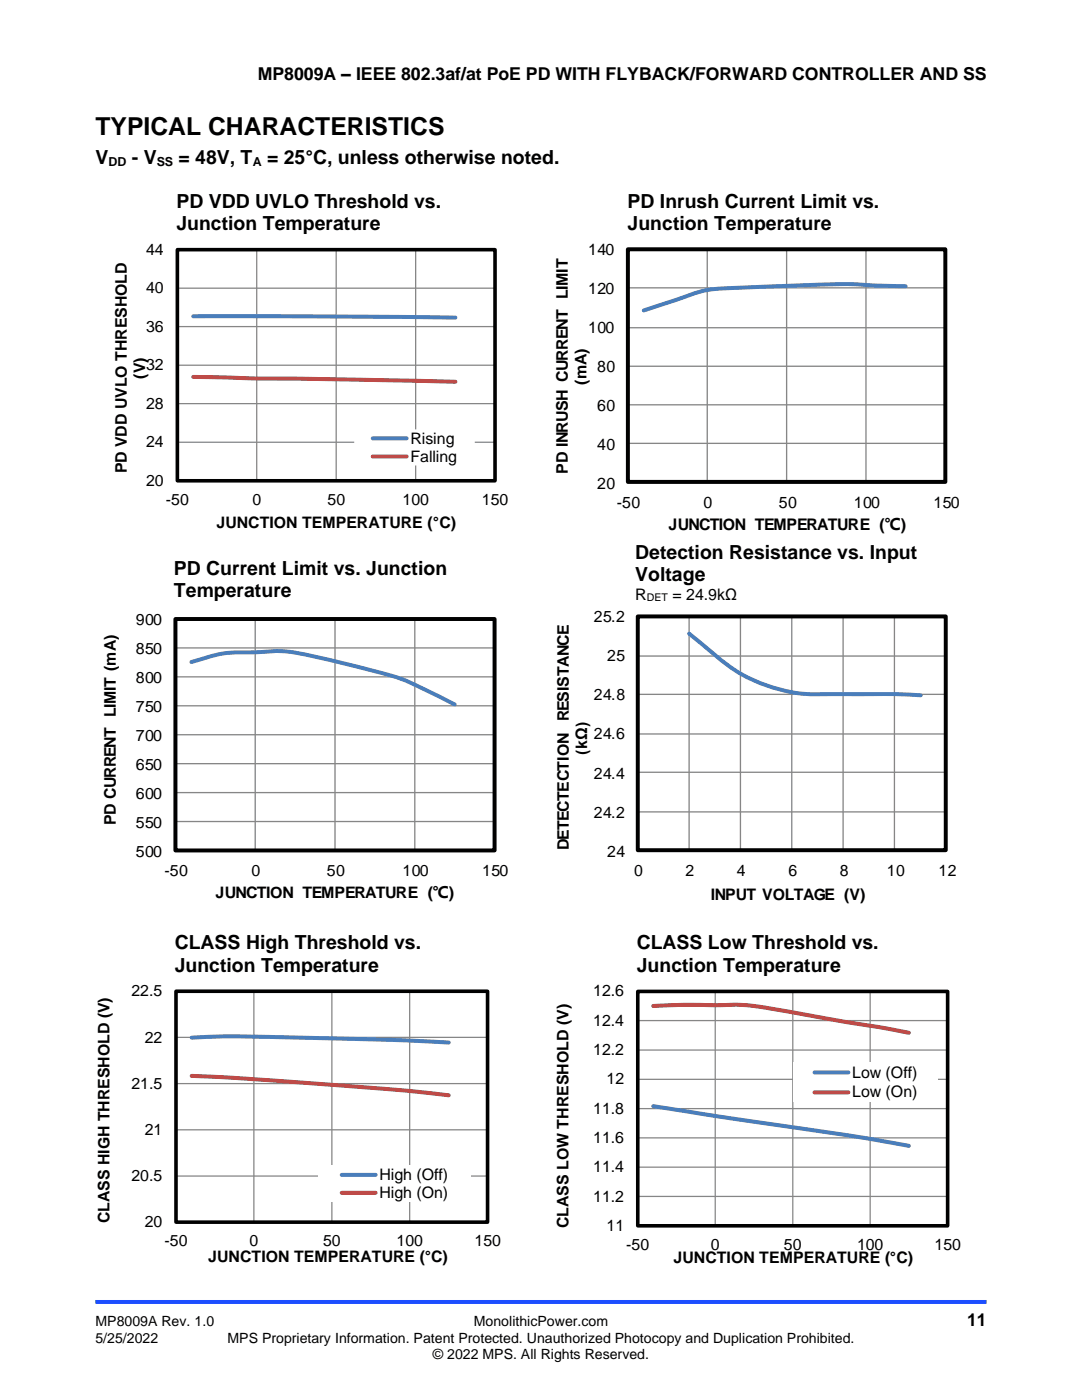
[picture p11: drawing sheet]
<svg xmlns="http://www.w3.org/2000/svg" width="216mm" height="279mm" viewBox="0 0 216 279" stroke-linecap="round" stroke-linejoin="round" font-family="sans-serif">
<defs><g id="words">
<text font-size="4.9" x="19" y="27">TYPICAL CHARACTERISTICS</text>
<g font-size="3.9">
<text x="19" y="32.7">V</text>
<text x="26.3" y="32.7">- V</text>
<text x="35.6" y="32.7">= 48V, T</text>
<text x="53.3" y="32.7">= 25°C, unless otherwise noted.</text>
<text x="35.2" y="41.4">PD VDD UVLO Threshold vs.</text>
<text x="125.2" y="41.4">PD Inrush Current Limit vs.</text>
<text x="35.2" y="45.9">Junction Temperature</text>
<text x="125.2" y="45.9">Junction Temperature</text>
<text x="126.8" y="111.6">Detection Resistance vs. Input</text>
<text x="34.7" y="114.8">PD Current Limit vs. Junction</text>
<text x="34.7" y="119.2">Temperature</text>
<text x="126.8" y="116">Voltage</text>
<text x="34.9" y="189.5">CLASS High Threshold vs.</text>
<text x="127.1" y="189.5">CLASS Low Threshold vs.</text>
<text x="34.9" y="193.9">Junction Temperature</text>
<text x="127.1" y="193.9">Junction Temperature</text>
</g>
<g font-size="3.5">
<text x="51.4" y="16">MP8009A – IEEE 802.3af/at PoE PD WITH FLYBACK/FORWARD CONTROLLER AND SS</text>
<text x="193" y="264.6">11</text>
</g>
<g font-size="3.2">
<text x="29.1" y="50.8">44</text>
<text x="117.4" y="50.9">140</text>
<text x="29.1" y="58.5">40</text>
<text x="117.4" y="58.6">120</text>
<text x="29.1" y="66.2">36</text>
<text x="117.4" y="66.4">100</text>
<text x="29" y="75.6" transform="rotate(-90 29 75.6)">(V)</text>
<text x="29.1" y="73.9">32</text>
<text x="117" y="76.8" transform="rotate(-90 117 76.8)">(mA)</text>
<text x="119.1" y="74.2">80</text>
<text x="29.1" y="81.6">28</text>
<text x="119.1" y="82">60</text>
<text x="29.1" y="89.3">24</text>
<text x="81.9" y="88.5">Rising</text>
<text x="119.1" y="89.8">40</text>
<text x="25.3" y="94.5" transform="rotate(-90 25.3 94.5)">PD VDD UVLO THRESHOLD</text>
<text x="81.9" y="92.1">Falling</text>
<text x="113.3" y="94.6" transform="rotate(-90 113.3 94.6)">PD INRUSH CURRENT LIMIT</text>
<text x="29.1" y="97">20</text>
<text x="33.1" y="100.7">-50</text>
<text x="50.4" y="100.7">0</text>
<text x="65.3" y="100.7">50</text>
<text x="80.3" y="100.7">100</text>
<text x="96.2" y="100.7">150</text>
<text x="119.1" y="97.5">20</text>
<text x="123.1" y="101.3">-50</text>
<text x="140.4" y="101.3">0</text>
<text x="155.4" y="101.3">50</text>
<text x="170.4" y="101.3">100</text>
<text x="186.3" y="101.3">150</text>
<text x="43.2" y="105.4">JUNCTION TEMPERATURE (°C)</text>
<text x="133.4" y="105.7">JUNCTION TEMPERATURE (℃)</text>
<text x="126.8" y="119.8">R</text>
<text x="134.2" y="119.8">= 24.9kΩ</text>
<text x="27.1" y="124.6">900</text>
<text x="118.5" y="124.2">25.2</text>
<text x="27.1" y="130.4">850</text>
<text x="27.1" y="136.2">800</text>
<text x="121.2" y="132">25</text>
<text x="27.1" y="142">750</text>
<text x="113.5" y="144" transform="rotate(-90 113.5 144)">RESISTANCE</text>
<text x="118.5" y="139.8">24.8</text>
<text x="27.1" y="147.8">700</text>
<text x="118.5" y="147.6">24.6</text>
<text x="27.1" y="153.6">650</text>
<text x="117.2" y="150.6" transform="rotate(-90 117.2 150.6)">(kΩ)</text>
<text x="118.5" y="155.4">24.4</text>
<text x="27.1" y="159.5">600</text>
<text x="23.1" y="164.7" transform="rotate(-90 23.1 164.7)">PD CURRENT LIMIT (mA)</text>
<text x="27.1" y="165.3">550</text>
<text x="118.5" y="163.2">24.2</text>
<text x="27.1" y="171.1">500</text>
<text x="113.5" y="169.7" transform="rotate(-90 113.5 169.7)">DETECTECTION</text>
<text x="121.2" y="171">24</text>
<text x="32.8" y="174.8">-50</text>
<text x="43" y="179.2">JUNCTION TEMPERATURE (℃)</text>
<text x="50.2" y="174.8">0</text>
<text x="65.2" y="174.8">50</text>
<text x="80.3" y="174.8">100</text>
<text x="96.2" y="174.8">150</text>
<text x="126.5" y="174.7">0</text>
<text x="136.8" y="174.7">2</text>
<text x="141.8" y="179.7">INPUT VOLTAGE (V)</text>
<text x="147.1" y="174.7">4</text>
<text x="157.3" y="174.7">6</text>
<text x="167.6" y="174.7">8</text>
<text x="177" y="174.7">10</text>
<text x="187.3" y="174.7">12</text>
<text x="26.2" y="198.8">22.5</text>
<text x="118.4" y="198.9">12.6</text>
<text x="28.9" y="208.1">22</text>
<text x="118.4" y="204.7">12.4</text>
<text x="118.4" y="210.6">12.2</text>
<text x="170" y="215.1">Low (Off)</text>
<text x="26.2" y="217.3">21.5</text>
<text x="121" y="216.4">12</text>
<text x="170" y="219">Low (On)</text>
<text x="28.9" y="226.5">21</text>
<text x="118.4" y="222.3">11.8</text>
<text x="118.4" y="234">11.4</text>
<text x="118.4" y="228.1">11.6</text>
<text x="26.2" y="235.7">20.5</text>
<text x="75.7" y="235.5">High (Off)</text>
<text x="75.7" y="239.1">High (On)</text>
<text x="118.4" y="239.8">11.2</text>
<text x="21.8" y="244.1" transform="rotate(-90 21.8 244.1)">CLASS HIGH THRESHOLD (V)</text>
<text x="28.9" y="244.9">20</text>
<text x="113.4" y="245.2" transform="rotate(-90 113.4 245.2)">CLASS LOW THRESHOLD (V)</text>
<text x="121" y="245.7">11</text>
<text x="32.8" y="248.7">-50</text>
<text x="41.5" y="251.9">JUNCTION TEMPERATURE (°C)</text>
<text x="49.8" y="248.7">0</text>
<text x="64.5" y="248.7">50</text>
<text x="79.1" y="248.7">100</text>
<text x="94.7" y="248.7">150</text>
<text x="125" y="249.4">-50</text>
<text x="141.8" y="249.4">0</text>
<text x="156.4" y="249.4">50</text>
<text x="171" y="249.4">100</text>
<text x="186.5" y="249.4">150</text>
<text x="134.4" y="252">JUNCTION TEMPERATURE (°C)</text>
</g>
<g font-size="2.8">
<text x="19" y="264.6">MP8009A Rev. 1.0</text>
<text x="19" y="267.9">5/25/2022</text>
<text x="45.4" y="267.9">MPS Proprietary Information. Patent Protected. Unauthorized Photocopy and Duplication Prohibited.</text>
<text x="94.6" y="264.6">MonolithicPower.com</text>
<text x="86.4" y="271.2">© 2022 MPS. All Rights Reserved.</text>
</g>
<g font-size="2.5">
<text x="21.6" y="33.1">DD</text>
<text x="31.3" y="33.1">SS</text>
<text x="50.4" y="33.1">A</text>
</g>
<text font-size="2.1" x="129" y="120">DET</text>
</g></defs>
<path d="M19 259.8h177.8" fill="none" stroke="#1c4eff" stroke-width=".79" stroke-linecap="butt"/>
<path d="M35.4 57.5h63.4M51.2 49.8v46.1M67.1 49.8v46.1M82.9 49.8v46.1M35.4 65.2h63.4M35.4 72.9h63.4M35.4 80.6h63.4M35.4 88.3h63.4M35.4 95.9v-46.1h63.4v46.1" fill="none" stroke="#868686" stroke-width=".25"/>
<path d="M35.4 49.8h63.4v46.1h-63.4z" fill="none" stroke="#000" stroke-width=".72" stroke-linecap="butt"/>
<path d="M35.4 49.8v46.1h63.4" fill="none" stroke="#000" stroke-width=".25"/>
<path d="M38.6 63.1h21.6l30.7 .3" fill="none" stroke="#4a7ebb" stroke-width=".8"/>
<path d="M38.6 75.2l52.3 1" fill="none" stroke="#be4b48" stroke-width=".8"/>
<path d="M70.7 85.7h24v7.2h-24z" fill-rule="evenodd" fill="#fff"/>
<path d="M74.4 87.5h6.7M38.2 207.1a355.5 355.5 0 0 1 28.9 .2l12.9 .3 9.5 .5" fill="none" stroke="#4a7ebb" stroke-width=".8"/>
<path d="M74.4 91.1h6.7M38.2 214.7l8.5 .4 22 1.6 12.1 .9 8.7 1" fill="none" stroke="#be4b48" stroke-width=".8"/>
<g fill="none" stroke="#868686" stroke-width=".26">
<path d="M125.3 57.4h63.3M141.1 49.8v46.4M157 49.8v46.4M172.8 49.8v46.4M125.3 65.4h63.3M125.3 73.1h63.3M125.3 80.8h63.3M125.3 88.5h63.3M125.3 96.2v-46.4h63.3v46.4M35 129.3h63.7M35 135.1h63.7M50.9 123.5v46.2"/>
<path d="M66.8 123.5v46.2M82.8 123.5v46.2M127.3 130.9h61.4M127.3 138.6h61.4M137.5 123v46.7M147.7 123v46.7M158 123v46.7M168.2 123v46.7M178.5 123v46.7M35 140.9h63.7M35 146.6h63.7M35 152.4h63.7"/>
<path d="M35 158.2h63.7M127.3 146.5h61.4M127.3 154.1h61.4M35 164h63.7M35 169.7v-46.2h63.7v46.2M127.3 162h61.4M127.3 169.7v-46.7h61.4v46.7"/>
</g>
<path d="M125.3 49.8h63.3v46.4h-63.3zM35 123.5h63.7v46.2h-63.7zM127.3 123h61.4v46.7h-61.4z" fill="none" stroke="#000" stroke-width=".79" stroke-linecap="butt"/>
<path d="M125.3 49.8v46.4h63.3M35 123.5v46.2h63.7M127.3 123v46.7h61.4" fill="none" stroke="#000" stroke-width=".26"/>
<path d="M180.7 57.1h-3.2a149 149 0 0 0-15.8-.2l-15 .6a25.1 25.1 0 0 0-11.1 2.1l-7.1 2.4M38.2 132.1l.8-.2a27 27 0 0 1 11.9-1.7 28.4 28.4 0 0 1 11.6 .8l10.6 2.5a58.4 58.4 0 0 1 16.2 6.4l1.4 .7M137.5 126.4l2.8 2.3a39.5 39.5 0 0 0 10.6 7.3 31.7 31.7 0 0 0 15.4 2.5h3.1a160.5 160.5 0 0 1 14.3 .3" fill="none" stroke="#4a7ebb" stroke-width=".79"/>
<path d="M35.1 197.8h62.2v46.1M50.7 197.8v46.1M66.2 197.8v46.1M81.7 197.8v46.1M35.1 207h62.2M35.1 216.3h62.2M35.1 225.5h62.2M35.1 234.7h62.2" fill="none" stroke="#868686" stroke-width=".25"/>
<path d="M35.1 197.8h62.2v46.1h-62.2z" fill="none" stroke="#000" stroke-width=".72" stroke-linecap="butt"/>
<path d="M35.1 197.8v46.1h62.2" fill="none" stroke="#000" stroke-width=".25"/>
<path d="M63.5 232.6h30.5v7.2h-30.5z" fill-rule="evenodd" fill="#fff"/>
<path d="M68.2 234.5h6.8M130.3 220.8l13.8 2.1 26 3.8 11.2 2" fill="none" stroke="#4a7ebb" stroke-width=".8"/>
<path d="M130.3 200.8a155.4 155.4 0 0 1 13.8-.2 38.6 38.6 0 0 1 11.2 .9l26 4.6M68.2 238.1h6.8" fill="none" stroke="#be4b48" stroke-width=".8"/>
<path d="M127.3 197.8h61.8v46.8M142.7 197.8v46.8M158.2 197.8v46.8M173.6 197.8v46.8M127.3 203.7h61.8M127.3 209.6h61.8M127.3 215.4h61.8M127.3 221.2h61.8M127.3 227.1h61.8M127.3 232.9h61.8M127.3 238.8h61.8" fill="none" stroke="#868686" stroke-width=".25"/>
<path d="M127.3 197.9h61.8v46.7h-61.8z" fill="none" stroke="#000" stroke-width=".72" stroke-linecap="butt"/>
<path d="M127.3 197.8v46.8h61.8" fill="none" stroke="#000" stroke-width=".25"/>
<path d="M158.2 212.1h28.9v7.9h-28.9z" fill-rule="evenodd" fill="#fff"/>
<path d="M162.5 214h6.8" fill="none" stroke="#4a7ebb" stroke-width=".8"/>
<path d="M162.5 218h6.8" fill="none" stroke="#be4b48" stroke-width=".8"/>
<use href="#words"/>
</svg>
